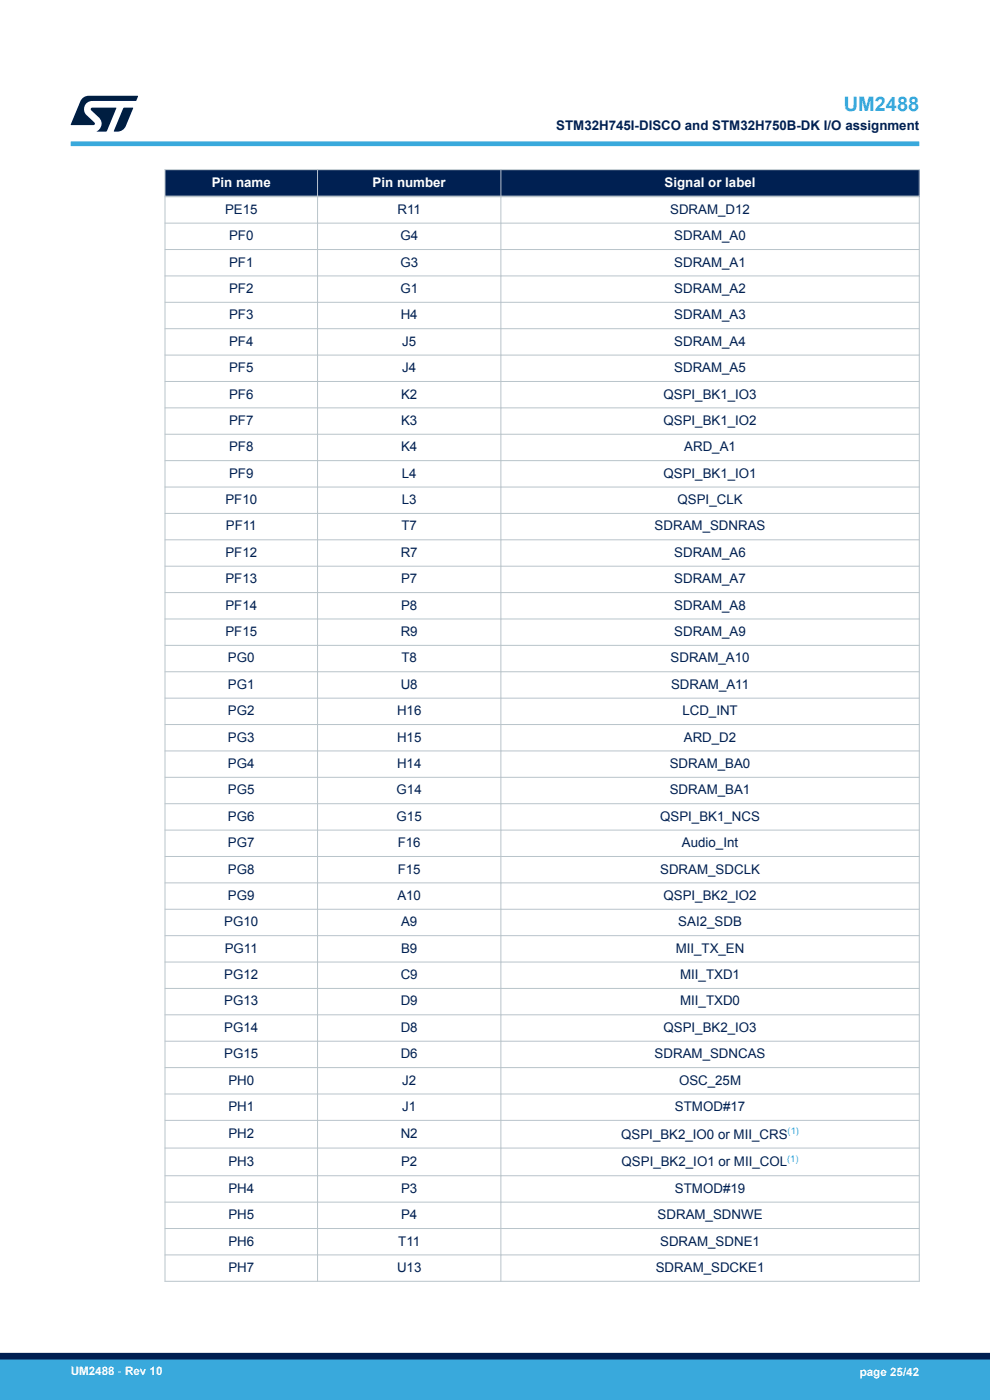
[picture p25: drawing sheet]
<svg xmlns="http://www.w3.org/2000/svg" width="210mm" height="297mm" viewBox="0 0 210 297" stroke-linecap="round" stroke-linejoin="round" font-family="sans-serif">
<defs><g id="words">
<text font-size="4.2" fill="#39a9dc" x="179" y="23.5">UM2488</text>
<g font-size="2.8" fill="#002052">
<text x="118" y="27.5">STM32H745I-DISCO and STM32H750B-DK I/O assignment</text>
<text x="47.7" y="45.4">PE15</text>
<text x="84.3" y="45.4">R11</text>
<text x="142.2" y="45.4">SDRAM_D12</text>
<text x="48.6" y="50.9">PF0</text>
<text x="84.9" y="50.9">G4</text>
<text x="143" y="50.9">SDRAM_A0</text>
<text x="48.6" y="56.5">PF1</text>
<text x="84.9" y="56.5">G3</text>
<text x="143" y="56.5">SDRAM_A1</text>
<text x="48.6" y="62.1">PF2</text>
<text x="84.9" y="62.1">G1</text>
<text x="143" y="62.1">SDRAM_A2</text>
<text x="48.6" y="67.7">PF3</text>
<text x="85" y="67.7">H4</text>
<text x="143" y="67.7">SDRAM_A3</text>
<text x="48.6" y="73.3">PF4</text>
<text x="85.3" y="73.3">J5</text>
<text x="143" y="73.3">SDRAM_A4</text>
<text x="48.6" y="78.9">PF5</text>
<text x="85.3" y="78.9">J4</text>
<text x="143" y="78.9">SDRAM_A5</text>
<text x="48.6" y="84.5">PF6</text>
<text x="85.1" y="84.5">K2</text>
<text x="140.7" y="84.5">QSPI_BK1_IO3</text>
<text x="48.6" y="90.1">PF7</text>
<text x="48.6" y="95.7">PF8</text>
<text x="85.1" y="90.1">K3</text>
<text x="85.1" y="95.7">K4</text>
<text x="140.7" y="90.1">QSPI_BK1_IO2</text>
<text x="145.1" y="95.7">ARD_A1</text>
<text x="48.6" y="101.3">PF9</text>
<text x="85.2" y="101.3">L4</text>
<text x="140.7" y="101.3">QSPI_BK1_IO1</text>
<text x="47.8" y="106.9">PF10</text>
<text x="85.2" y="106.9">L3</text>
<text x="143.7" y="106.9">QSPI_CLK</text>
<text x="47.9" y="112.5">PF11</text>
<text x="85.2" y="112.5">T7</text>
<text x="138.9" y="112.5">SDRAM_SDNRAS</text>
<text x="47.8" y="118.1">PF12</text>
<text x="85" y="118.1">R7</text>
<text x="143" y="118.1">SDRAM_A6</text>
<text x="47.8" y="123.7">PF13</text>
<text x="85.1" y="123.7">P7</text>
<text x="143" y="123.7">SDRAM_A7</text>
<text x="47.8" y="129.3">PF14</text>
<text x="85.1" y="129.3">P8</text>
<text x="143" y="129.3">SDRAM_A8</text>
<text x="47.8" y="134.9">PF15</text>
<text x="85" y="134.9">R9</text>
<text x="143" y="134.9">SDRAM_A9</text>
<text x="48.4" y="140.5">PG0</text>
<text x="85.2" y="140.5">T8</text>
<text x="142.2" y="140.5">SDRAM_A10</text>
<text x="48.4" y="146.1">PG1</text>
<text x="85" y="146.1">U8</text>
<text x="142.3" y="146.1">SDRAM_A11</text>
<text x="48.4" y="151.7">PG2</text>
<text x="84.2" y="151.7">H16</text>
<text x="144.7" y="151.7">LCD_INT</text>
<text x="48.4" y="157.3">PG3</text>
<text x="84.2" y="157.3">H15</text>
<text x="145.1" y="157.3">ARD_D2</text>
<text x="48.4" y="162.9">PG4</text>
<text x="84.2" y="162.9">H14</text>
<text x="142.1" y="162.9">SDRAM_BA0</text>
<text x="48.4" y="168.5">PG5</text>
<text x="84.1" y="168.5">G14</text>
<text x="142.1" y="168.5">SDRAM_BA1</text>
<text x="48.4" y="174.1">PG6</text>
<text x="48.4" y="179.7">PG7</text>
<text x="84.1" y="174.1">G15</text>
<text x="84.4" y="179.7">F16</text>
<text x="140" y="174.1">QSPI_BK1_NCS</text>
<text x="144.7" y="179.7">Audio_Int</text>
<text x="48.4" y="185.3">PG8</text>
<text x="84.4" y="185.3">F15</text>
<text x="140" y="185.3">SDRAM_SDCLK</text>
<text x="48.4" y="190.9">PG9</text>
<text x="84.3" y="190.9">A10</text>
<text x="140.7" y="190.9">QSPI_BK2_IO2</text>
<text x="47.6" y="196.5">PG10</text>
<text x="85.1" y="196.5">A9</text>
<text x="143.9" y="196.5">SAI2_SDB</text>
<text x="47.7" y="202.1">PG11</text>
<text x="85.1" y="202.1">B9</text>
<text x="143.3" y="202.1">MII_TX_EN</text>
<text x="47.6" y="207.7">PG12</text>
<text x="85" y="207.7">C9</text>
<text x="144.3" y="207.7">MII_TXD1</text>
<text x="47.6" y="213.3">PG13</text>
<text x="85" y="213.3">D9</text>
<text x="144.3" y="213.3">MII_TXD0</text>
<text x="47.6" y="218.9">PG14</text>
<text x="85" y="218.9">D8</text>
<text x="140.7" y="218.9">QSPI_BK2_IO3</text>
<text x="47.6" y="224.5">PG15</text>
<text x="85" y="224.5">D6</text>
<text x="138.9" y="224.5">SDRAM_SDNCAS</text>
<text x="48.4" y="230.1">PH0</text>
<text x="85.3" y="230.1">J2</text>
<text x="144" y="230.1">OSC_25M</text>
<text x="48.4" y="235.7">PH1</text>
<text x="85.3" y="235.7">J1</text>
<text x="143.2" y="235.7">STMOD#17</text>
<text x="48.4" y="241.4">PH2</text>
<text x="85" y="241.4">N2</text>
<text x="131.8" y="241.6">QSPI_BK2_IO0 or MII_CRS</text>
<text x="48.4" y="247.3">PH3</text>
<text x="85.1" y="247.3">P2</text>
<text x="131.8" y="247.4">QSPI_BK2_IO1 or MII_COL</text>
<text x="48.4" y="253">PH4</text>
<text x="85.1" y="253">P3</text>
<text x="143.2" y="253">STMOD#19</text>
<text x="48.4" y="258.6">PH5</text>
<text x="85.1" y="258.6">P4</text>
<text x="139.5" y="258.6">SDRAM_SDNWE</text>
<text x="48.4" y="264.2">PH6</text>
<text x="48.4" y="269.8">PH7</text>
<text x="84.2" y="269.8">U13</text>
<text x="84.5" y="264.2">T11</text>
<text x="139.1" y="269.8">SDRAM_SDCKE1</text>
<text x="140" y="264.2">SDRAM_SDNE1</text>
</g>
<g font-size="2.8" fill="#fff">
<text x="44.9" y="39.6">Pin name</text>
<text x="79" y="39.6">Pin number</text>
<text x="141" y="39.6">Signal or label</text>
</g>
<g font-size="2.5" fill="#fff">
<text x="15" y="291.6">UM2488 - Rev 10</text>
<text x="182.4" y="291.9">page 25/42</text>
</g>
<g font-size="2" fill="#39a9dc">
<text x="167.1" y="240.6">(1)</text>
<text x="167" y="246.5">(1)</text>
</g>
</g></defs>
<g fill="#002052">
<path d="M35 36h160v5.7h-160z" fill-rule="evenodd"/>
<path d="M35 36h160v5.7h-160z" fill-rule="evenodd"/>
</g>
<g fill="none" stroke="#b9c4ca" stroke-width=".21">
<path d="M34.9 36h160.2M35 35.9v236M67.4 35.9v236M106.2 35.9v236M195 35.9v236M34.9 47.3h160.2M34.9 52.9h160.2M34.9 58.5h160.2M34.9 64.1h160.2M34.9 69.7h160.2M34.9 75.3h160.2M34.9 80.9h160.2"/>
<path d="M34.9 86.5h160.2M34.9 92.1h160.2M34.9 97.7h160.2M34.9 103.3h160.2M34.9 108.9h160.2M34.9 114.5h160.2M34.9 120.1h160.2M34.9 125.7h160.2M34.9 131.3h160.2M34.9 136.9h160.2M34.9 142.5h160.2M34.9 148.1h160.2"/>
<path d="M34.9 153.7h160.2M34.9 159.3h160.2M34.9 164.9h160.2M34.9 170.5h160.2M34.9 176.1h160.2M34.9 181.7h160.2M34.9 187.3h160.2M34.9 192.9h160.2M34.9 198.5h160.2M34.9 204.1h160.2M34.9 209.7h160.2M34.9 215.3h160.2"/>
<path d="M34.9 220.9h160.2M34.9 226.5h160.2M34.9 232.1h160.2M34.9 237.7h160.2M34.9 243.6h160.2M34.9 249.4h160.2M34.9 255h160.2M34.9 260.6h160.2M34.9 266.2h160.2M34.9 271.8h160.2"/>
</g>
<path d="M34.9 41.7h160.2" fill="none" stroke="#b9c4ca" stroke-width=".35"/>
<path d="M15 30.5h180" fill="none" stroke="#39a9dc" stroke-width="1"/>
<g fill="#001e41">
<path d="M17.6 20.8l1.2-.5 10.5 .1-.5 1h-9.2a1.74 1.74 0 0 0-1.6 1 1.74 1.74 0 0 0 .3 2l1.7 1.6 .1 .2-.1 .3h-5l2.1-5z"/>
<path d="M26.2 22.9h2.1l-1.6 3.9a1.92 1.92 0 0 1-1.8 1.1h-.7l-.1-.1z"/>
<path d="M19.4 22.9l5.2-.1 .1 .1-2.1 5h-2.1a1.85 1.85 0 0 0 .5-2.9l-1.6-1.6-.2-.2z"/>
</g>
<g fill="#39a9dc">
<path d="M0 288.4h210v8.6h-210z" fill-rule="evenodd"/>
<path d="M-.1 288.4h210.2v4.4h-210.2z" fill-rule="evenodd"/>
</g>
<path d="M0 287.7h210" fill="none" stroke="#002052" stroke-width="1.4"/>
<use href="#words"/>
</svg>
